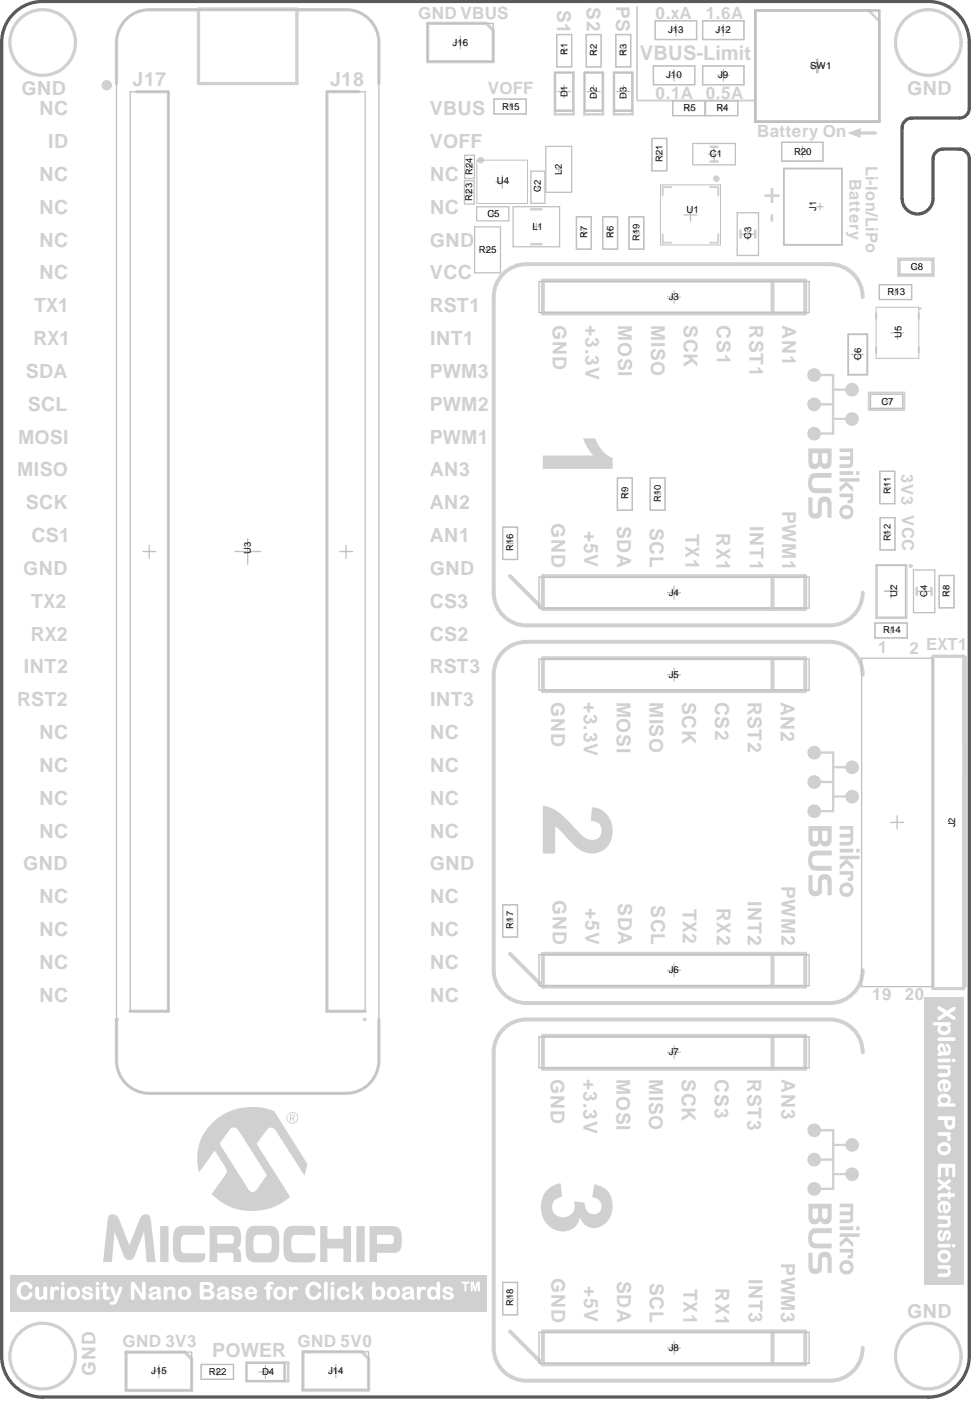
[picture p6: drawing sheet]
<svg xmlns="http://www.w3.org/2000/svg" width="125mm" height="180mm" viewBox="0 0 125 180" stroke-linecap="round" stroke-linejoin="round" font-family="sans-serif">
<defs><g id="words">
<text font-size="20" fill="#d0d0d0" x="13.3" y="162.4">M</text>
<g font-size="12.7" fill="#d0d0d0">
<text x="69.9" y="55.3" transform="rotate(90 69.9 55.3)">1</text>
<text x="69.9" y="103.1" transform="rotate(90 69.9 103.1)">2</text>
<text x="69.9" y="151.7" transform="rotate(90 69.9 151.7)">3</text>
</g>
<g font-size="9.7" fill="#d0d0d0">
<text x="103.8" y="47.3" transform="rotate(90 103.8 47.3)">E</text>
<text x="103.9" y="95.9" transform="rotate(90 103.9 95.9)">E</text>
<text x="103.9" y="144.5" transform="rotate(90 103.9 144.5)">E</text>
</g>
<text font-size="3.8" fill="#d0d0d0" x="98.3" y="24.1" transform="rotate(90 98.3 24.1)">+ -</text>
<text font-size="2.6" fill="#d0d0d0" x="82.3" y="7.7">VBUS-Limit</text>
<g font-size="2.5" fill="#d0d0d0">
<text x="17" y="11.1">J17</text>
<text x="42.5" y="11.1">J18</text>
<text x="2.7" y="12.2">GND</text>
<text x="5" y="14.8">NC</text>
<text x="55.3" y="14.8">VBUS</text>
<text x="116.7" y="12.2">GND</text>
<text x="5" y="23.3">NC</text>
<text x="6.2" y="19">ID</text>
<text x="55.3" y="23.3">NC</text>
<text x="55.3" y="19">VOFF</text>
<text x="5" y="27.5">NC</text>
<text x="55.3" y="27.5">NC</text>
<text x="5" y="31.7">NC</text>
<text x="5" y="35.9">NC</text>
<text x="55.3" y="35.9">VCC</text>
<text x="55.3" y="31.7">GND</text>
<text x="4.4" y="40.2">TX1</text>
<text x="55.3" y="40.2">RST1</text>
<text x="71.1" y="41.9" transform="rotate(90 71.1 41.9)">GND</text>
<text x="75.4" y="41.9" transform="rotate(90 75.4 41.9)">+3.3V</text>
<text x="79.6" y="41.9" transform="rotate(90 79.6 41.9)">MOSI</text>
<text x="83.8" y="41.9" transform="rotate(90 83.8 41.9)">MISO</text>
<text x="88" y="41.9" transform="rotate(90 88 41.9)">SCK</text>
<text x="92.2" y="41.9" transform="rotate(90 92.2 41.9)">CS1</text>
<text x="96.5" y="41.9" transform="rotate(90 96.5 41.9)">RST1</text>
<text x="100.7" y="41.9" transform="rotate(90 100.7 41.9)">AN1</text>
<text x="4.3" y="44.4">RX1</text>
<text x="55.3" y="44.4">INT1</text>
<text x="3.3" y="48.6">SDA</text>
<text x="3.6" y="52.8">SCL</text>
<text x="55.3" y="48.6">PWM3</text>
<text x="55.3" y="52.8">PWM2</text>
<text x="2.3" y="57.1">MOSI</text>
<text x="55.3" y="57.1">PWM1</text>
<text x="2.2" y="61.3">MISO</text>
<text x="3.3" y="65.5">SCK</text>
<text x="55.3" y="61.3">AN3</text>
<text x="55.3" y="65.5">AN2</text>
<text x="100.7" y="65.8" transform="rotate(90 100.7 65.8)">PWM1</text>
<text x="4" y="69.8">CS1</text>
<text x="55.3" y="69.8">AN1</text>
<text x="71" y="67.3" transform="rotate(90 71 67.3)">GND</text>
<text x="75.2" y="68.3" transform="rotate(90 75.2 68.3)">+5V</text>
<text x="79.4" y="67.6" transform="rotate(90 79.4 67.6)">SDA</text>
<text x="83.6" y="67.9" transform="rotate(90 83.6 67.9)">SCL</text>
<text x="88.2" y="68.7" transform="rotate(90 88.2 68.7)">TX1</text>
<text x="92.2" y="68.6" transform="rotate(90 92.2 68.6)">RX1</text>
<text x="96.5" y="67.7" transform="rotate(90 96.5 67.7)">INT1</text>
<text x="3" y="74">GND</text>
<text x="55.3" y="74">GND</text>
<text x="3.9" y="82.4">RX2</text>
<text x="4" y="78.2">TX2</text>
<text x="55.3" y="78.2">CS3</text>
<text x="55.3" y="82.4">CS2</text>
<text x="3" y="86.7">INT2</text>
<text x="55.3" y="86.7">RST3</text>
<text x="2.2" y="90.9">RST2</text>
<text x="5" y="95.1">NC</text>
<text x="55.3" y="95.1">NC</text>
<text x="55.3" y="90.9">INT3</text>
<text x="70.9" y="90.3" transform="rotate(90 70.9 90.3)">GND</text>
<text x="75.2" y="90.3" transform="rotate(90 75.2 90.3)">+3.3V</text>
<text x="79.4" y="90.3" transform="rotate(90 79.4 90.3)">MOSI</text>
<text x="83.6" y="90.3" transform="rotate(90 83.6 90.3)">MISO</text>
<text x="87.8" y="90.3" transform="rotate(90 87.8 90.3)">SCK</text>
<text x="92" y="90.3" transform="rotate(90 92 90.3)">CS2</text>
<text x="96.3" y="90.3" transform="rotate(90 96.3 90.3)">RST2</text>
<text x="100.5" y="90.3" transform="rotate(90 100.5 90.3)">AN2</text>
<text x="5" y="99.3">NC</text>
<text x="55.3" y="99.3">NC</text>
<text x="5" y="107.8">NC</text>
<text x="5" y="103.6">NC</text>
<text x="55.3" y="107.8">NC</text>
<text x="55.3" y="103.6">NC</text>
<text x="3" y="112">GND</text>
<text x="55.3" y="112">GND</text>
<text x="100.6" y="114" transform="rotate(90 100.6 114)">PWM2</text>
<text x="5" y="116.2">NC</text>
<text x="55.3" y="116.2">NC</text>
<text x="71.1" y="115.8" transform="rotate(90 71.1 115.8)">GND</text>
<text x="75.4" y="116.9" transform="rotate(90 75.4 116.9)">+5V</text>
<text x="79.6" y="116.2" transform="rotate(90 79.6 116.2)">SDA</text>
<text x="83.8" y="116.5" transform="rotate(90 83.8 116.5)">SCL</text>
<text x="87.9" y="116.9" transform="rotate(90 87.9 116.9)">TX2</text>
<text x="92.3" y="116.8" transform="rotate(90 92.3 116.8)">RX2</text>
<text x="96.3" y="115.9" transform="rotate(90 96.3 115.9)">INT2</text>
<text x="5" y="124.7">NC</text>
<text x="5" y="120.5">NC</text>
<text x="55.3" y="124.7">NC</text>
<text x="55.3" y="120.5">NC</text>
<text x="5" y="128.9">NC</text>
<text x="55.3" y="128.9">NC</text>
<text x="70.9" y="138.9" transform="rotate(90 70.9 138.9)">GND</text>
<text x="75.1" y="138.9" transform="rotate(90 75.1 138.9)">+3.3V</text>
<text x="79.3" y="138.9" transform="rotate(90 79.3 138.9)">MOSI</text>
<text x="83.6" y="138.9" transform="rotate(90 83.6 138.9)">MISO</text>
<text x="87.8" y="138.9" transform="rotate(90 87.8 138.9)">SCK</text>
<text x="92" y="138.9" transform="rotate(90 92 138.9)">CS3</text>
<text x="96.2" y="138.9" transform="rotate(90 96.2 138.9)">RST3</text>
<text x="100.6" y="138.9" transform="rotate(90 100.6 138.9)">AN3</text>
<text x="71" y="164.4" transform="rotate(90 71 164.4)">GND</text>
<text x="75.2" y="165.4" transform="rotate(90 75.2 165.4)">+5V</text>
<text x="79.4" y="164.8" transform="rotate(90 79.4 164.8)">SDA</text>
<text x="83.6" y="165.1" transform="rotate(90 83.6 165.1)">SCL</text>
<text x="88" y="165.8" transform="rotate(90 88 165.8)">TX1</text>
<text x="92.1" y="165.8" transform="rotate(90 92.1 165.8)">RX1</text>
<text x="96.4" y="164.5" transform="rotate(90 96.4 164.5)">INT3</text>
<text x="100.6" y="162.6" transform="rotate(90 100.6 162.6)">PWM3</text>
<text x="116.7" y="169.6">GND</text>
<text x="27.3" y="174.7">POWER</text>
</g>
<g font-size="2.4" fill="#d0d0d0">
<text x="71.7" y="1.3" transform="rotate(90 71.7 1.3)">S1</text>
<text x="75.5" y=".9" transform="rotate(90 75.5 .9)">S2</text>
<text x="79.3" y=".8" transform="rotate(90 79.3 .8)">PS</text>
<text x="12.3" y="177" transform="rotate(-90 12.3 177)">GND</text>
</g>
<g font-size="2.2" fill="#d0d0d0">
<text x="53.8" y="2.5">GND VBUS</text>
<text x="84.3" y="2.4">0.xA</text>
<text x="90.8" y="2.4">1.6A</text>
<text x="62.8" y="12.1">VOFF</text>
<text x="84.3" y="12.7">0.1A</text>
<text x="90.8" y="12.7">0.5A</text>
<text x="97.4" y="17.6">Battery On</text>
<text x="113" y="84.1">1</text>
<text x="117" y="84.1">2 EXT1</text>
<text x="112.2" y="128.7">19</text>
<text x="116.4" y="128.7">20</text>
<text x="15.8" y="173.3">GND 3V3</text>
<text x="38.3" y="173.3">GND 5V0</text>
</g>
<g font-size="2.1" fill="#d0d0d0">
<text x="109.3" y="23" transform="rotate(90 109.3 23)">Battery</text>
<text x="111.5" y="21.3" transform="rotate(90 111.5 21.3)">Li-Ion/LiPo</text>
<text x="116" y="60.9" transform="rotate(90 116 60.9)">3V3 VCC</text>
</g>
<g font-size="1.3">
<text x="58.3" y="5.9">J16</text>
<text x="86" y="4.3">J13</text>
<text x="92.1" y="4.3">J12</text>
<text x="85.7" y="10.1">J10</text>
<text x="92.4" y="10.1">J9</text>
<text x="104.3" y="8.9">SW1</text>
<text x="64.6" y="14.1">R15</text>
<text x="88" y="14.3">R5</text>
<text x="92.2" y="14.3">R4</text>
<text x="64" y="23.6">U4</text>
<text x="91.4" y="20.2">C1</text>
<text x="102.2" y="19.9">R20</text>
<text x="62.7" y="27.9">C5</text>
<text x="68.5" y="29.6">L1</text>
<text x="88.4" y="27.5">U1</text>
<text x="61.6" y="32.6">R25</text>
<text x="117.2" y="34.8">C8</text>
<text x="86.1" y="38.6">J3</text>
<text x="114.2" y="38">R13</text>
<text x="113.4" y="52.1">C7</text>
<text x="86.1" y="76.6">J4</text>
<text x="113.7" y="81.5">R14</text>
<text x="86.1" y="87.2">J5</text>
<text x="86.1" y="125.2">J6</text>
<text x="86.1" y="135.8">J7</text>
<text x="86.1" y="173.8">J8</text>
<text x="19.5" y="176.8">J15</text>
<text x="26.9" y="176.9">R22</text>
<text x="33.7" y="176.9">D4</text>
<text x="42.2" y="176.8">J14</text>
</g>
<g font-size="1.2">
<text x="73" y="7" transform="rotate(-90 73 7)">R1</text>
<text x="76.8" y="7.2" transform="rotate(-90 76.8 7.2)">R2</text>
<text x="80.6" y="7.2" transform="rotate(-90 80.6 7.2)">R3</text>
<text x="73" y="12.5" transform="rotate(-90 73 12.5)">D1</text>
<text x="76.8" y="12.7" transform="rotate(-90 76.8 12.7)">D2</text>
<text x="80.6" y="12.7" transform="rotate(-90 80.6 12.7)">D3</text>
<text x="60.8" y="22.6" transform="rotate(-90 60.8 22.6)">R24</text>
<text x="72.3" y="22.5" transform="rotate(-90 72.3 22.5)">L2</text>
<text x="85.3" y="20.8" transform="rotate(-90 85.3 20.8)">R21</text>
<text x="60.8" y="25.8" transform="rotate(-90 60.8 25.8)">R23</text>
<text x="69.6" y="24.8" transform="rotate(-90 69.6 24.8)">C2</text>
<text x="105" y="27.1" transform="rotate(-90 105 27.1)">J1</text>
<text x="75.6" y="30.6" transform="rotate(-90 75.6 30.6)">R7</text>
<text x="78.9" y="30.6" transform="rotate(-90 78.9 30.6)">R6</text>
<text x="82.3" y="31" transform="rotate(-90 82.3 31)">R19</text>
<text x="96.7" y="30.8" transform="rotate(-90 96.7 30.8)">C3</text>
<text x="110.8" y="46.3" transform="rotate(-90 110.8 46.3)">C6</text>
<text x="116" y="43.5" transform="rotate(-90 116 43.5)">U5</text>
<text x="80.8" y="64.2" transform="rotate(-90 80.8 64.2)">R9</text>
<text x="85.1" y="64.6" transform="rotate(-90 85.1 64.6)">R10</text>
<text x="114.6" y="63.6" transform="rotate(-90 114.6 63.6)">R11</text>
<text x="32.3" y="71.3" transform="rotate(-90 32.3 71.3)">U3</text>
<text x="66.1" y="70.9" transform="rotate(-90 66.1 70.9)">R16</text>
<text x="114.6" y="69.7" transform="rotate(-90 114.6 69.7)">R12</text>
<text x="115.5" y="76.8" transform="rotate(-90 115.5 76.8)">U2</text>
<text x="119.3" y="76.8" transform="rotate(-90 119.3 76.8)">C4</text>
<text x="122.2" y="76.8" transform="rotate(-90 122.2 76.8)">R8</text>
<text x="122.9" y="106.5" transform="rotate(-90 122.9 106.5)">J2</text>
<text x="66.1" y="119.5" transform="rotate(-90 66.1 119.5)">R17</text>
<text x="66.1" y="168.1" transform="rotate(-90 66.1 168.1)">R18</text>
</g>
</g></defs>
<path d="M1.8 1.7a5.3 5.3 0 0 1 3.7-1.5h114a5.3 5.3 0 0 1 5.3 5.3v8.4a1.27 1.27 0 0 1-1.3 1.3h-6.1a1.27 1.27 0 0 0-1.3 1.3v9a1.99 1.99 0 0 0 2 2 1.99 1.99 0 0 0 2-2v-5.1a1.27 1.27 0 0 1 1.3-1.2h2.1a1.27 1.27 0 0 1 1.3 1.2v154.1a5.3 5.3 0 0 1-5.3 5.3h-114a5.3 5.3 0 0 1-5.3-5.3v-169a5.3 5.3 0 0 1 1.6-3.8z" fill="none" stroke="#5a5a5a" stroke-width=".42"/>
<g fill="#d0d0d0">
<path d="M109.1 17.1l1.7-.6v1.2z"/>
<circle cx="15" cy="131.2" r=".21"/>
</g>
<path d="M38.3 1.2l-.1 .1M23.8 174l.9 .9" fill="none" stroke="#d0d0d0" stroke-width=".42"/>
<circle cx="44.5" cy="140.7" r=".21" fill="#d0d0d0"/>
<g fill="none" stroke="#d0d0d0" stroke-width=".17">
<path d="M63.6 12.8v1.9M67.7 12.8v1.9M71.7 4.4h1.9v4.2h-1.9zM75.5 4.4v4.2M77.4 4.4v4.2M79.3 4.4v4.2M81.2 4.4v4.2M84.1 8.5v2.4M84.3 2.7v2.4M85.8 17.8v4.2M86.6 13v1.9M89.4 8.5v2.4"/>
<path d="M89.7 2.7v2.4M90.4 2.7v2.4M90.4 8.5v2.4M95 13v1.9M95.8 2.7v2.4M95.8 8.5v2.4M100.6 18.3v2.4M105.9 18.3v2.4M74.2 27.9h1.9v4.2h-1.9zM77.6 27.9h1.9v4.2h-1.9zM81 27.9h1.9v4.2h-1.9zM113.2 36.6v1.9"/>
<path d="M117.3 36.6v1.9M64.7 67.8h1.9v4.2h-1.9zM79.5 61.5v4.1M81.4 61.5v4.1M83.7 61.5v4.1M85.6 61.5v4.1M112.7 72.7v6.9M113.2 60.6v4.2M113.3 66.6v4.2M115.2 60.6v4.2M115.2 66.6v4.2M116.7 72.7v6.9"/>
<path d="M120.9 74.1v4.1M122.8 74.1v4.1M112.6 80.2v1.9M116.8 80.2v1.9M64.7 116.4h1.9v4.2h-1.9zM25.9 175.6v1.9M30.1 175.6v1.9M64.7 165h1.9v4.2h-1.9z"/>
</g>
<g fill="none" stroke="#d0d0d0" stroke-width=".33">
<path d="M71.4 9.3v5.4M75.2 9.3v5.4M77.6 9.3v5.4M79 9.3v5.4M81.4 9.3v5.4M91.5 18.9h.9M97.2 1.3v14.4M111.8 1.3l1.4 1.4v13M68.4 31.4h1.3M68.4 26.9h1.3M91.5 20.8h.9M95.3 29.7v.9"/>
<path d="M97.2 29.7v.9M118 75.6v.9M119.9 75.6v.9M31.7 175.3h5.4v2.4h-5.4z"/>
</g>
<g fill="none" stroke="#d0d0d0" stroke-width=".25">
<path d="M82 .9v12M85.3 30.1v1.1h1.1M86.4 24.1h-1.1v1.1M91.4 24.1h1v1.1M92.4 30.1v1.1h-1M108.4 21.7v9.8M115.6 33.3v2.2M120.2 33.3v2.2M109.2 43v5.2M111.7 43v5.2M111.8 50.5v2.3M112.8 40.3v.7"/>
<path d="M112.8 44.6v.8M116.4 50.5v2.3M118.3 40.3v.7M118.3 44.6v.8"/>
</g>
<g fill="none" stroke="#d0d0d0" stroke-width=".42">
<path d="M15 5.5v5.3M17.6 11.8h4.1v118.3h-4.9M19.2 1.2h6.2M25.5 1.2v9.6M38.2 1.3v9.5M42.1 11.8v118.3M48.8 5.5v5.3M55 3v4.9M62.6 3l.9 .9v4M120.1 84.5v42.7M124 84.4v42.8M15 131.2v5.3"/>
<path d="M48.8 131.2v5.3M16.2 174h7.6M24.7 174.9v4h-8.5M39 173.9v5M46.6 173.9l.8 .9v4.1"/>
</g>
<g fill="none" stroke="#d0d0d0" stroke-width=".51">
<path d="M69.9 36.1v4.2M99.4 36.1v4.2M103.6 36.1v4.2M69.9 74.1v4.3M99.4 74.1v4.3M103.6 74.1v4.3M69.9 84.7v4.2M99.4 84.7v4.2M103.6 84.7v4.2M69.9 122.7v4.3M69.9 133.3v4.2M99.4 122.7v4.3"/>
<path d="M99.4 133.3v4.2M103.6 122.7v4.3M103.6 133.3v4.2M69.9 171.3v4.2M99.4 171.3v4.2M103.6 171.3v4.2"/>
</g>
<circle cx="46.9" cy="131.2" r=".21" fill="#d0d0d0"/>
<g fill="none" stroke="#d0d0d0" stroke-width=".42">
<path d="M19.2 1.2h25.3M25.5 1.2h12.7M25.5 10.8h12.7M42.1 11.8h4.1M55 7.9h8.5M55 3h7.6M110.4 17.1h2.3M120.1 84.4h3.9M42.1 130.1h4.9M120.1 127.2h3.9M19.2 140.7h25.3M16.2 174v4.9"/>
<path d="M39 178.9h8.4M39 173.9h7.6"/>
</g>
<g fill="none" stroke="#d0d0d0" stroke-width=".17">
<path d="M63.6 14.7h4.1M63.6 12.8h4.1M75.5 8.6h1.9M75.5 4.4h1.9M79.3 8.6h1.9M79.3 4.4h1.9M84.1 8.5h5.3M84.1 10.9h5.3M84.3 5.1h5.4M84.3 2.7h5.4M85.8 17.8h-1.9v4.2h1.9M86.6 13h4.1v1.9h-4.1"/>
<path d="M90.4 8.5h5.4M90.4 5.1h5.4M90.4 2.7h5.4M90.4 10.9h5.4M95 13h-4.2v1.9h4.2M100.6 18.3h5.3M100.6 20.7h5.3M113.2 38.5h4.1M113.2 36.6h4.1M79.5 65.6h1.9M79.5 61.5h1.9M83.7 65.6h1.9"/>
<path d="M83.7 61.5h1.9M112.7 79.6h4M112.7 72.7h4M113.2 64.8h2M113.2 60.6h2M113.3 70.8h1.9M113.3 66.6h1.9M120.9 78.2h1.9M120.9 74.1h1.9M112.6 82.1h4.2M112.6 80.2h4.2M25.9 177.5h4.2"/>
<path d="M25.9 175.6h4.2"/>
</g>
<path d="M71.4 9.3h2.4v5.4h-2.4M71.4 14.2h2.4M75.2 14.7h2.4M75.2 9.3h2.4M75.2 14.2h2.4M79 14.7h2.4M79 9.3h2.4M79 14.2h2.4M97.2 15.7h16M97.2 1.3h14.6M36.6 175.3v2.4" fill="none" stroke="#d0d0d0" stroke-width=".33"/>
<path d="M82.1 12.9h15.1M108.4 21.7h-7.5v9.8h7.5M115.6 35.5h4.6M115.6 33.3h4.6M109.2 48.2h2.5M109.2 43h2.5M111.8 52.8h4.6M111.8 50.5h4.6" fill="none" stroke="#d0d0d0" stroke-width=".25"/>
<g fill="none" stroke="#d0d0d0" stroke-width=".51">
<path d="M63.5 38.2v38M67.8 34h39M69.9 36.1h33.7M69.9 40.3h33.7M65.7 74.1l4.2 4.3h33.7M69.9 74.1h33.7M63.5 86.8v38M67.8 82.6h39M67.8 80.5h39M69.9 88.9h33.7M69.9 84.7h33.7M63.5 135.4v38"/>
<path d="M65.7 122.7l4.2 4.3h33.7M67.8 131.2h39M67.8 129.1h39M69.9 137.5h33.7M69.9 133.3h33.7M69.9 122.7h33.7M65.7 171.3l4.2 4.2h33.7M67.8 177.7h39M69.9 171.3h33.7"/>
</g>
<path d="M58.6 164.1h4v4.6h-4z" fill-rule="evenodd" fill="#d0d0d0"/>
<g fill="#fff">
<path d="M59.4 164.9l1 .1a.11 .11 0 0 1 .1 .1 .11 .11 0 0 1-.2 .1h-.3v.9l-.1 .1-.1-.1v-.9h-.3a.13 .13 0 0 1-.1-.1 .13 .13 0 0 1 0-.2z"/>
<path d="M60.6 164.9l.4 .1 .2 .8 .1-.8 .4-.1 .1 .1v1.1l-.1 .1-.2-.1v-.9l-.2 .8a.19 .19 0 0 1-.2 .2 .19 .19 0 0 1-.1-.3l-.2-.7v.9v.1l-.2-.1z"/>
</g>
<path d="M119 128.4h5.1v36.9h-5.1z" fill-rule="evenodd" fill="#d0d0d0"/>
<g fill="#fff">
<path d="M120.7 129.5h.3l.9 .6 .6-.4a.27 .27 0 0 1 .5-.1 .27 .27 0 0 1-.2 .5l-.6 .3 .5 .3a.26 .26 0 0 1 .3 .4 .26 .26 0 0 1-.5 0l-.6-.4-.7 .5a.28 .28 0 0 1-.5-.1 .28 .28 0 0 1 .3-.4l.5-.3-.7-.4a.27 .27 0 0 1-.1-.5z"/>
<path d="M120.7 133.6l.2-.1h1.8a.23 .23 0 0 1 .3 .2 .23 .23 0 0 1-.3 .2h-1.9l-.1-.1z"/>
<path d="M120.8 137.1h1.3a.22 .22 0 0 1 .3 .2 .22 .22 0 0 1-.3 .2 .59 .59 0 0 1 .3 .7 .59 .59 0 0 1-.7 .4h-.7a.26 .26 0 0 1-.3-.3 .26 .26 0 0 1 .3-.2h.6a.3 .3 0 0 0 .4-.3 .3 .3 0 0 0-.4-.3h-.6a.26 .26 0 0 1-.3-.1 .26 .26 0 0 1 .1-.3z"/>
<path d="M120.8 145.7h1.3a.22 .22 0 0 1 .3 .2 .22 .22 0 0 1-.3 .2 .37 .37 0 0 1 .3 .4 .37 .37 0 0 1-.4 .3l-.1-.1a.39 .39 0 0 0 0-.5 .39 .39 0 0 0-.5 0h-.4a.25 .25 0 0 1-.3-.2 .25 .25 0 0 1 .1-.3z"/>
<path d="M120.8 149.8h2.1v.1v1.4a.19 .19 0 0 1-.2 .2 .19 .19 0 0 1-.1-.3v-.9h-.5v.9a.19 .19 0 0 1-.2 .2 .19 .19 0 0 1-.2-.2v-.9h-.6v1a.21 .21 0 0 1-.2 .2 .21 .21 0 0 1-.2-.2v-1.3z"/>
<path d="M120.8 151.7l.7 .5 .5-.4a.22 .22 0 0 1 .4 .1 .22 .22 0 0 1-.2 .3l-.4 .2 .4 .3a.22 .22 0 0 1 .2 .3 .22 .22 0 0 1-.4 .1l-.5-.4-.5 .4a.22 .22 0 0 1-.3 0 .22 .22 0 0 1 .1-.4l.4-.3-.3-.2a.28 .28 0 0 1-.2-.2 .28 .28 0 0 1 .1-.3z"/>
<path d="M120.8 153.6l1.2-.1v-.1a.18 .18 0 0 1 .2-.1 .18 .18 0 0 1 .1 .2h.3a.26 .26 0 0 1 .3 .2 .26 .26 0 0 1-.3 .3h-.3v.1a.19 .19 0 0 1-.2 .2 .19 .19 0 0 1-.1-.3h-.9l-.1 .1a.2 .2 0 0 1 0 .3 .2 .2 0 0 1-.3-.2v-.3z"/>
<path d="M120.7 156.5l.2-.1h1.2a.24 .24 0 0 1 .3 .3 .24 .24 0 0 1-.3 .2 .57 .57 0 0 1 .3 .7 .57 .57 0 0 1-.7 .3h-.7a.24 .24 0 0 1-.3-.2 .24 .24 0 0 1 .3-.2h.6a.3 .3 0 0 0 .4-.3 .3 .3 0 0 0-.4-.3h-.8l-.1-.2z"/>
<path d="M120.9 158.3a.24 .24 0 0 1 .4 .1 .24 .24 0 0 1-.2 .3 .3 .3 0 0 0-.1 .3 .3 .3 0 0 0 .2 .3l.1-.3a.66 .66 0 0 1 .7-.7 .82 .82 0 0 1 .1 1.3 .24 .24 0 0 1-.3-.2 .24 .24 0 0 1 .2-.2 .22 .22 0 0 0 .1-.3 .22 .22 0 0 0-.3-.2l-.1 .4a.54 .54 0 0 1-.6 .6 .54 .54 0 0 1-.4-.7v-.5z"/>
<path d="M120.8 162.8h1.3a.22 .22 0 0 1 .3 .2 .22 .22 0 0 1-.3 .2 .59 .59 0 0 1 .3 .7 .59 .59 0 0 1-.7 .4h-.7a.24 .24 0 0 1-.3-.2 .24 .24 0 0 1 .3-.2l.7-.1a.29 .29 0 0 0 .3-.3 .29 .29 0 0 0-.4-.2h-.6a.26 .26 0 0 1-.3-.2 .26 .26 0 0 1 .1-.3z"/>
<path d="M121.2 132a.42 .42 0 0 0 0 .6 .42 .42 0 0 0 .6 0 .33 .33 0 0 0 .2-.4 .33 .33 0 0 0-.4-.2zM120.2 131.5h1.9a.22 .22 0 0 1 .3 .3 .22 .22 0 0 1-.3 .2 .71 .71 0 0 1 .2 .8 .71 .71 0 0 1-.9 .4 .68 .68 0 0 1-.7-.5 .68 .68 0 0 1 .3-.7h-.6a.24 .24 0 0 1-.3-.2 .24 .24 0 0 1 .1-.3z"/>
<path d="M121.1 134.7a.37 .37 0 0 0-.1 .5 .37 .37 0 0 0 .5 .1 .5 .5 0 0 0-.3-.6zM120.8 134.4a.55 .55 0 0 1 .7 0 .55 .55 0 0 1 .2 .6 .2 .2 0 0 0 .2 .3 .2 .2 0 0 0 .2-.3l-.1-.1a.39 .39 0 0 1-.2-.5 .58 .58 0 0 1 .6 .8 .62 .62 0 0 1-.9 .6h-.3a.33 .33 0 0 1-.5-.1l.2-.3-.1-.1a.78 .78 0 0 1 0-.9z"/>
<path d="M122.5 136.5a.25 .25 0 0 1 .5 0 .25 .25 0 0 1-.5 0zM120.8 136.2h1.3a.24 .24 0 0 1 .3 .2 .24 .24 0 0 1-.3 .3h-1.1a.26 .26 0 0 1-.3-.2 .26 .26 0 0 1 .1-.3z"/>
<path d="M121.7 139.4v.6a.34 .34 0 0 0 .4-.3 .34 .34 0 0 0-.4-.3zM120.9 139.1h.1a.87 .87 0 0 1 1.1 0 .87 .87 0 0 1 .1 1.2 .47 .47 0 0 1-.8 0v-.9a.44 .44 0 0 0-.4 .3 .44 .44 0 0 0 .2 .5 .21 .21 0 0 1-.1 .3 .21 .21 0 0 1-.2-.2h-.1a.94 .94 0 0 1 .1-1.2z"/>
<path d="M120.9 140.9l.3-.1a.85 .85 0 0 1 1.1 .3 .63 .63 0 0 1-.2 .9h.6a.21 .21 0 0 1 .3 .2 .21 .21 0 0 1-.3 .2h-1.8a.22 .22 0 0 1-.2-.2 .22 .22 0 0 1 .3-.2l-.2-.2a.63 .63 0 0 1 .1-.9zM121.2 141.3a.44 .44 0 0 0 0 .6 .44 .44 0 0 0 .6 0 .36 .36 0 0 0 .2-.5 .36 .36 0 0 0-.5-.2z"/>
<path d="M122 144.1v.3a.31 .31 0 0 0 .3 .4 .31 .31 0 0 0 .3-.4v-.3zM120.7 143.7l2.1-.1 .1 .1v.8a.71 .71 0 0 1-.7 .9 .71 .71 0 0 1-.7-.9v-.4h-.6l-.2-.1v-.2z"/>
<path d="M121.2 147.5a.42 .42 0 0 0 0 .6 .42 .42 0 0 0 .5 0 .37 .37 0 0 0 .3-.4 .37 .37 0 0 0-.5-.3zM120.7 147.8a.86 .86 0 0 1 1.7 0 .86 .86 0 0 1-1.7 0z"/>
<path d="M121.7 155v.7a.34 .34 0 0 0 .4-.4 .34 .34 0 0 0-.4-.3zM120.9 154.7a.88 .88 0 0 1 1.2 0 .88 .88 0 0 1 0 1.3 .42 .42 0 0 1-.4 .1 .42 .42 0 0 1-.3-.3l-.1-.8a.43 .43 0 0 0-.3 .3 .43 .43 0 0 0 .2 .5 .19 .19 0 0 1 0 .3 .19 .19 0 0 1-.3-.1l-.1-.1a1 1 0 0 1 .1-1.2z"/>
<path d="M122.5 160.3a.25 .25 0 0 1 .5 0 .25 .25 0 0 1-.5 0zM120.7 160.1h1.4a.24 .24 0 0 1 .3 .2 .24 .24 0 0 1-.3 .2h-1.3l-.1-.1z"/>
<path d="M121.2 161.3a.41 .41 0 0 0-.1 .6 .41 .41 0 0 0 .6 .1 .37 .37 0 0 0 .3-.5 .37 .37 0 0 0-.5-.2zM120.7 161.7a.86 .86 0 0 1 1.7 0 .86 .86 0 0 1-1.7 0z"/>
</g>
<path d="M1.3 164.1h58v4.6h-58z" fill-rule="evenodd" fill="#d0d0d0"/>
<g fill="#fff">
<path d="M2.4 165.2h.1a.99 .99 0 0 1 1.7 .5 .27 .27 0 0 1-.3 .1 .27 .27 0 0 1-.2-.2 .58 .58 0 0 0-.7-.2 .58 .58 0 0 0-.3 .7 .57 .57 0 0 0 .2 .6 .57 .57 0 0 0 .7 0l.1-.1a.29 .29 0 0 1 .1-.3 .29 .29 0 0 1 .4 .1 .99 .99 0 0 1-.8 .9 .99 .99 0 0 1-1-.4l-.2-.6a1.6 1.6 0 0 1 .2-1.1z"/>
<path d="M4.6 165.5l.4 .1v.9a.31 .31 0 0 0 .3 .4 .31 .31 0 0 0 .3-.5v-.6a.25 .25 0 0 1 .2-.3 .25 .25 0 0 1 .3 .3v1.2a.24 .24 0 0 1-.3 .3 .24 .24 0 0 1-.2-.3l-.2 .2a.57 .57 0 0 1-.6 0 .57 .57 0 0 1-.3-.6v-.8z"/>
<path d="M6.6 165.5h.2l.1 .3a.37 .37 0 0 1 .4-.3 .37 .37 0 0 1 .3 .4l-.1 .1a.34 .34 0 0 0-.4 0 .34 .34 0 0 0-.2 .4v.6a.24 .24 0 0 1-.2 .3 .24 .24 0 0 1-.2-.3v-1.3z"/>
<path d="M10.7 165.7l.4-.2a.62 .62 0 0 1 .8 .5 .25 .25 0 0 1-.3 .1 .25 .25 0 0 1-.2-.2 .23 .23 0 0 0-.2-.1 .23 .23 0 0 0-.2 .3l.5 .1a.51 .51 0 0 1 .5 .6 .51 .51 0 0 1-.6 .4 .65 .65 0 0 1-.9-.5h.1a.3 .3 0 0 1 .3 0 .3 .3 0 0 1 .2 .2 .22 .22 0 0 0 .3 .1 .22 .22 0 0 0 .1-.3 .22 .22 0 0 0-.3-.1h-.1a.58 .58 0 0 1-.5-.8z"/>
<path d="M13.3 165a.25 .25 0 0 1 .3 0 .25 .25 0 0 1 .1 .3v.2h.1a.21 .21 0 0 1 .2 .3 .21 .21 0 0 1-.3 .1v1h.1a.22 .22 0 0 1 .4 .1 .22 .22 0 0 1-.3 .2 .44 .44 0 0 1-.5 0 .44 .44 0 0 1-.1-.5v-.8a.2 .2 0 0 1-.3-.2 .2 .2 0 0 1 .3-.2z"/>
<path d="M14.3 165.5l.3 .1 .3 1.2 .4-1a.24 .24 0 0 1 .3-.3 .24 .24 0 0 1 .1 .4l-.6 1.5a.59 .59 0 0 1-.4 .5 .59 .59 0 0 1-.6-.2v-.2a.51 .51 0 0 0 .6-.3l-.5-1.3z"/>
<path d="M17 165a.37 .37 0 0 1 .5 .2l.8 1.3v-1.3a.24 .24 0 0 1 .2-.3 .24 .24 0 0 1 .2 .3v1.7a.32 .32 0 0 1-.3 .4 .32 .32 0 0 1-.3-.3l-.8-1.3v1.3a.24 .24 0 0 1-.2 .3 .24 .24 0 0 1-.3-.3v-1.9z"/>
<path d="M21.2 165.5h.2l.1 .3a.57 .57 0 0 1 .7-.3 .57 .57 0 0 1 .4 .7v.8a.24 .24 0 0 1-.2 .3 .24 .24 0 0 1-.3-.3v-.7a.31 .31 0 0 0-.3-.4 .31 .31 0 0 0-.3 .5v.6a.24 .24 0 0 1-.2 .3 .24 .24 0 0 1-.2-.3v-1.3z"/>
<path d="M29.9 165.7l.4-.2a.65 .65 0 0 1 .9 .5 .34 .34 0 0 1-.6-.1 .17 .17 0 0 0-.3-.1 .17 .17 0 0 0 0 .2 .17 .17 0 0 0 .2 .1l.1 .1a.55 .55 0 0 1 .6 .7 .83 .83 0 0 1-1.4 0 .23 .23 0 0 1 .2-.3 .23 .23 0 0 1 .2 .3h.2a.2 .2 0 0 0 .3 0 .2 .2 0 0 0-.1-.3h-.2a.53 .53 0 0 1-.6-.8z"/>
<path d="M34.4 165a.59 .59 0 0 1 .9 .1l-.2 .2a.19 .19 0 0 0-.3 .1 .19 .19 0 0 0 .2 .2l.1 .2-.3 .1v1.1a.26 .26 0 0 1-.3 .3 .26 .26 0 0 1-.2-.3v-1.1a.21 .21 0 0 1-.3-.2 .21 .21 0 0 1 .3-.2z"/>
<path d="M37.3 165.5h.2l.2 .3a.37 .37 0 0 1 .4-.3 .37 .37 0 0 1 .3 .4l-.2 .1a.34 .34 0 0 0-.4 0 .34 .34 0 0 0-.1 .4v.6a.24 .24 0 0 1-.3 .3 .24 .24 0 0 1-.2-.3v-1.3z"/>
<path d="M39.6 165.2a.99 .99 0 0 1 1.7 .4 .26 .26 0 0 1-.3 .2 .26 .26 0 0 1-.2-.3 .59 .59 0 0 0-.7-.1 .59 .59 0 0 0-.3 .7 .62 .62 0 0 0 .2 .6 .62 .62 0 0 0 .7 .1l.1-.2a.27 .27 0 0 1 .2-.3 .27 .27 0 0 1 .3 .1 .98 .98 0 0 1-.8 .9 .98 .98 0 0 1-1-.6l-.2-.3a1.18 1.18 0 0 1 .3-1.2z"/>
<path d="M41.8 165l.2-.1 .2 .2v1.9a.24 .24 0 0 1-.3 .3 .24 .24 0 0 1-.2-.3v-2z"/>
<path d="M43.7 165.7l.1-.1a.71 .71 0 0 1 .7 0 .71 .71 0 0 1 .4 .6 .39 .39 0 0 1-.5-.3 .49 .49 0 0 0-.6 .5 .49 .49 0 0 0 .5 .5l.1-.1a.35 .35 0 0 1 .5-.2 .52 .52 0 0 1-.6 .6 .87 .87 0 0 1-.9-.5 .87 .87 0 0 1 .3-1z"/>
<path d="M45.5 164.9l.2 .1 .1 .1v1.1l.4-.5a.24 .24 0 0 1 .4-.1 .24 .24 0 0 1-.1 .4l-.2 .2 .4 .6a.27 .27 0 0 1 0 .5 .27 .27 0 0 1-.4-.2l-.3-.6-.2 .2v.3a.24 .24 0 0 1-.2 .3 .24 .24 0 0 1-.3-.3v-1.9z"/>
<path d="M53.8 165.5l.3 .1v.2a.37 .37 0 0 1 .4-.3 .37 .37 0 0 1 .3 .4l-.1 .1a.31 .31 0 0 0-.4 0 .31 .31 0 0 0-.1 .4l-.1 .6a.24 .24 0 0 1-.2 .3 .24 .24 0 0 1-.2-.3v-1.2z"/>
<path d="M57.1 165.7l.3-.2a.71 .71 0 0 1 .9 .5 .41 .41 0 0 1-.6-.2l-.2 .1a.29 .29 0 0 0 .3 .3h.1a.51 .51 0 0 1 .5 .6 .51 .51 0 0 1-.6 .4 .61 .61 0 0 1-.8-.5 .22 .22 0 0 1 .2-.1 .22 .22 0 0 1 .2 .2 .36 .36 0 0 0 .6 0l-.4-.2a.55 .55 0 0 1-.6-.8z"/>
<path d="M7.9 165.2a.23 .23 0 0 1 .4 0 .23 .23 0 0 1-.4 0zM7.9 165.5h.3l.1 .2v1.3a.24 .24 0 0 1-.2 .3 .24 .24 0 0 1-.2-.3v-1.3z"/>
<path d="M9.3 165.9a.53 .53 0 0 0-.2 .6 .53 .53 0 0 0 .4 .4 .54 .54 0 0 0 .3-.6 .54 .54 0 0 0-.4-.4zM8.6 166.4a.86 .86 0 0 1 1.7 0 .86 .86 0 0 1-1.7 0z"/>
<path d="M12.3 165.2a.25 .25 0 0 1 .5 0 .25 .25 0 0 1-.5 0zM12.4 165.5h.3l.1 .2v1.3a.24 .24 0 0 1-.2 .3 .24 .24 0 0 1-.3-.3v-1.3z"/>
<path d="M19.6 166.6a.27 .27 0 0 0 .2 .4 .27 .27 0 0 0 .3-.2l.1-.4zM19.3 165.7a.96 .96 0 0 1 1.3 .1l.1 .2v.8a.29 .29 0 0 1 .1 .3 .29 .29 0 0 1-.3 .2l-.2-.3-.3 .2a.55 .55 0 0 1-.7-.1 .55 .55 0 0 1 0-.7l.3-.1 .4-.1a.19 .19 0 0 0 .2-.2 .19 .19 0 0 0-.3-.1h-.2a.39 .39 0 0 1-.5 .2z"/>
<path d="M23.5 166v.1a.46 .46 0 0 0-.1 .6 .46 .46 0 0 0 .6 .1 .5 .5 0 0 0 .1-.6 .5 .5 0 0 0-.5-.3zM22.9 166.4a.88 .88 0 0 1 1.7 0 .88 .88 0 0 1-1.7 0z"/>
<path d="M26.2 165.3v.5h.4a.28 .28 0 0 0 .4-.2 .28 .28 0 0 0-.4-.3zM26.2 166.3v.5h.5a.3 .3 0 0 0 .4-.3 .3 .3 0 0 0-.4-.2zM25.8 165h1.3a.53 .53 0 0 1 .4 .5 .53 .53 0 0 1-.3 .5 .64 .64 0 0 1 .4 .8 .64 .64 0 0 1-.8 .4h-.9l-.2-.2v-1.8z"/>
<path d="M28.4 166.6a.26 .26 0 0 0 .1 .3 .26 .26 0 0 0 .4-.1l.1-.4zM28.1 165.7l.4-.2a.73 .73 0 0 1 .8 .2 .73 .73 0 0 1 .2 .8v.2a.42 .42 0 0 1-.2 .6l-.3-.3a.67 .67 0 0 1-.6 .3 .67 .67 0 0 1-.5-.6 1.05 1.05 0 0 1 .9-.5l.2-.1a.4 .4 0 0 0-.4-.2 .4 .4 0 0 0-.4 .3 .24 .24 0 0 1-.3-.2 .24 .24 0 0 1 .2-.3z"/>
<path d="M32.2 165.9l-.2 .3h.6a.33 .33 0 0 0-.4-.3zM31.8 165.7l.1-.1a.76 .76 0 0 1 .8 .1 .76 .76 0 0 1 .4 .7l-.2 .1h-.9v.1a.44 .44 0 0 0 .4 .4 .44 .44 0 0 0 .4-.4 .21 .21 0 0 1 .3 .2 .21 .21 0 0 1-.1 .2l-.1 .1a.9 .9 0 0 1-1.3-.1 .9 .9 0 0 1 .2-1.3z"/>
<path d="M35.8 166l-.1 .2a.43 .43 0 0 0 .1 .6 .43 .43 0 0 0 .5 0 .5 .5 0 0 0 .1-.6 .5 .5 0 0 0-.5-.3zM35.2 166.4a.87 .87 0 0 1 1.7 0 .87 .87 0 0 1-1.7 0z"/>
<path d="M42.6 165.2a.22 .22 0 0 1 .4 0 .22 .22 0 0 1-.4 0zM42.7 165.5h.2l.1 .2v1.3a.24 .24 0 0 1-.2 .3 .24 .24 0 0 1-.2-.3v-1.3z"/>
<path d="M48.5 166v.1a.47 .47 0 0 0-.1 .5 .47 .47 0 0 0 .4 .3 .54 .54 0 0 0 .3-.6 .54 .54 0 0 0-.4-.4zM48 165l.2-.1 .1 .2v.7a.72 .72 0 0 1 .9-.1 .72 .72 0 0 1 .4 .8l-.1 .2a.65 .65 0 0 1-.5 .5 .65 .65 0 0 1-.7-.2 .22 .22 0 0 1-.1 .2 .22 .22 0 0 1-.3-.1v-1.9z"/>
<path d="M50.5 165.9a.55 .55 0 0 0-.3 .6 .55 .55 0 0 0 .5 .4 .53 .53 0 0 0 .3-.5 .53 .53 0 0 0-.4-.5zM49.8 166.4a.88 .88 0 0 1 1.7 0 .88 .88 0 0 1-1.7 0z"/>
<path d="M52.2 166.6a.26 .26 0 0 0 .2 .3 .26 .26 0 0 0 .3-.1l.1-.4zM51.9 165.7a.98 .98 0 0 1 1.3 .1l.1 1a.26 .26 0 0 1 0 .4 .26 .26 0 0 1-.3 0l-.1-.2a.63 .63 0 0 1-.7 .3 .63 .63 0 0 1-.5-.5 .7 .7 0 0 1 .8-.6 .19 .19 0 0 0 .3-.2 .19 .19 0 0 0-.3-.1l-.3 .1a.24 .24 0 0 1-.4 .1 .24 .24 0 0 1 .1-.4z"/>
<path d="M55.2 165.7h.1a.66 .66 0 0 1 .9 .1v-.6a.24 .24 0 0 1 .2-.3 .24 .24 0 0 1 .3 .3v1.8a.24 .24 0 0 1-.3 .3 .24 .24 0 0 1-.2-.3l-.3 .2a.83 .83 0 0 1-.8-.3 .83 .83 0 0 1 0-.9zM55.6 166a.54 .54 0 0 0 .2 .9 .53 .53 0 0 0 .4-.5 .53 .53 0 0 0-.5-.5z"/>
</g>
<g fill="none" stroke="#d0d0d0" stroke-width=".42">
<path d="M19.2 1.2a4.2 4.2 0 0 0-4.2 4.3M44.5 1.2a4.2 4.2 0 0 1 4.3 4.3M15 136.5a4.2 4.2 0 0 0 4.2 4.2M48.8 136.5a4.2 4.2 0 0 1-4.3 4.2"/>
<circle cx="5.5" cy="5.5" r="4.2"/>
<circle cx="119.5" cy="5.5" r="4.2"/>
<circle cx="61.9" cy="20.6" r=".21"/>
<circle cx="92.2" cy="23" r=".21"/>
<circle cx="5.5" cy="174.5" r="4.2"/>
<circle cx="119.5" cy="174.5" r="4.2"/>
</g>
<circle cx="117.2" cy="72.8" r=".12" fill="none" stroke="#d0d0d0" stroke-width=".25"/>
<circle cx="118.4" cy="39.7" r=".08" fill="none" stroke="#d0d0d0" stroke-width=".17"/>
<circle cx="13.7" cy="11" r=".33" fill="none" stroke="#d0d0d0" stroke-width=".66"/>
<path d="M67.8 34a4.2 4.2 0 0 0-4.3 4.2M106.8 34a4.2 4.2 0 0 1 4.2 4.2M63.5 76.2a4.2 4.2 0 0 0 4.3 4.3M111 76.2a4.2 4.2 0 0 1-4.2 4.3M67.8 82.6a4.2 4.2 0 0 0-4.3 4.2M106.8 82.6a4.2 4.2 0 0 1 4.2 4.2M63.5 124.8a4.2 4.2 0 0 0 4.3 4.3M67.8 131.2a4.2 4.2 0 0 0-4.3 4.2M106.8 131.2a4.2 4.2 0 0 1 4.2 4.2M111 124.8a4.2 4.2 0 0 1-4.2 4.3M63.5 173.4a4.2 4.2 0 0 0 4.3 4.3M111 173.4a4.2 4.2 0 0 1-4.2 4.3" fill="none" stroke="#d0d0d0" stroke-width=".51"/>
<g fill="none" stroke="#c0c0c0" stroke-width=".17">
<path d="M15 5.5h.1M16.8 11.8h4.9v118.3h-4.9zM42.1 11.8h4.9v118.3h-4.9zM44.5 1.2h.1M44.5 1.2a4.2 4.2 0 0 1 4.3 4.3v131a4.2 4.2 0 0 1-4.3 4.2h-25.3a4.2 4.2 0 0 1-4.2-4.2v-131M44.5 1.2h-25.3a4.2 4.2 0 0 0-4.2 4.3M55 3h8.5v4.9h-8.5zM58.4 5.5h1.7M59.3 4.7v1.6M59.8 20h1.3v3h-1.3zM63.6 12.8h4.1v1.9h-4.1zM65.2 13.7h.9"/>
<path d="M65.7 13.3v.9M70.3 18.8h3.3v5.9h-3.3zM71.5 9.3h2.2v5h-2.2zM71.7 4.4h1.9v4.2h-1.9zM71.8 11.8h1.7M72.2 6.5h.9M72.6 6.1v.9M72.6 11v1.6M75.3 9.3h2.2v5h-2.2zM75.5 4.4h1.9v4.2h-1.9zM75.6 11.8h1.6M76 6.5h.9"/>
<path d="M76.4 6.1v.9M76.4 11v1.6M79.1 9.3h2.2v5h-2.2zM79.3 4.4h1.9v4.2h-1.9zM79.4 11.8h1.6M79.8 6.5h.9M80.2 6.1v.9M80.2 11v1.6M83.9 17.8h1.9v4.2h-1.9zM84.1 8.5h5.3v2.4h-5.3zM84.3 2.7h5.4v2.4h-5.4zM84.4 19.9h.9"/>
<path d="M84.9 19.4v1M86 9.7h1.5M86.3 3.9h1.4M86.6 13h4.1v1.9h-4.1zM86.8 8.9v1.5M87 3.1v1.5M88.2 13.9h.9M88.7 13.5v.9M89.2 18.5h5.5v2.7h-5.5zM90.4 2.7h5.4v2.4h-5.4zM90.4 8.5h5.4v2.4h-5.4zM90.8 13h4.2v1.9h-4.2z"/>
<path d="M91.2 19.8h1.5M91.9 19v1.7M92.3 9.7h1.5M92.3 3.9h1.5M92.4 13.9h.9M92.9 13.5v.9M93.1 3.1v1.5M93.1 8.9v1.5M100.6 18.3h5.3v2.4h-5.3zM102.5 19.5h1.5M103.3 18.8v1.5M59.8 23.3h1.2v2.9h-1.2z"/>
<path d="M59.9 24.8h1M60 21.5h.9M60.4 24.3v.9M60.4 21v.9M61.1 29.2h3.3v5.9h-3.3zM61.4 26.6h4.1v1.8h-4.1zM62.4 32.1h.7M62.8 31.8v.7M63.2 27.5h.5M63.4 27.2v.6M63.8 23.4h1.7M64.7 22.6v1.6"/>
<path d="M66 26.6h6v5.2h-6zM68.3 22h1.8v4.2h-1.8zM68.6 29.2h.9M68.9 24.1h.7M69 28.8v.8M69.2 23.9v.4M69.4 36.2h34.7v4h-34.7zM71.6 21.8h.6M71.9 21.5v.6M74.2 27.9h1.9v4.2h-1.9zM74.7 30h.9M75.2 29.5v.9"/>
<path d="M77.6 27.9h1.9v4.2h-1.9zM78.1 30h.9M78.5 29.5v.9M81 27.9h1.9v4.2h-1.9zM81.5 30h.9M81.9 29.5v.9M85.9 38.2h1.7M86.8 37.4v1.6M88 27.7h1.7M88.9 26.8v1.7M94.9 27.4h2.7v5.5h-2.7zM95.4 30.1h1.7"/>
<path d="M96.3 29.4v1.5M100.9 21.7h7.5v9.8h-7.5zM105.1 26.6h.9M105.5 26.2v.8M113.2 36.6h4.1v1.9h-4.1zM114.8 37.6h.9M115.3 37.1v.9M115.8 33.5h4.2v1.8h-4.2zM117.7 34.4h.4M117.9 34v.7M109.2 43h2.4v5.2h-2.4zM109.6 45.6h1.6"/>
<path d="M110.4 44.8v1.6M112 50.7h4.2v1.8h-4.2zM113.9 51.6h.4M114.1 51.3v.7M114.7 42.8h1.6M115.5 42v1.7M18.4 71h1.7M19.2 70.2v1.6M30.2 71h3.3M31.9 69.3v3.3M43.7 71h1.7M44.5 70.2v1.6"/>
<path d="M64.7 67.8h1.9v4.2h-1.9zM65.2 69.9h.9M65.7 69.5v.9M69.4 74.3h34.7v3.9h-34.7zM79.5 61.5h1.9v4.1h-1.9zM80 63.6h.9M80.4 63.1v.9M83.7 61.5h1.9v4.1h-1.9zM84.2 63.6h.9M84.7 63.1v.9M85.9 76.2h1.7M86.8 75.4v1.7"/>
<path d="M112.9 72.8h3.7v6.6h-3.7zM113.2 60.6h2v4.2h-2zM113.3 66.6h1.9v4.2h-1.9zM113.7 62.7h1M113.8 68.7h.9M113.9 76.1h1.7M114.2 62.3v.9M114.2 68.2v.9M114.7 75.3v1.6M117.6 73.3h2.7v5.5h-2.7zM118.1 76.1h1.7M118.9 75.3v1.5"/>
<path d="M120.9 74.1h1.9v4.1h-1.9zM121.4 76.1h.9M121.8 75.7v.9M69.4 84.8h34.7v4h-34.7zM85.9 86.8h1.7M86.8 86v1.6M110.9 84.7h9.1v42.3h-9.1zM112.6 80.2h4.2v1.9h-4.2zM114.2 81.1h1M114.7 80.7v.9M124.3 84.5v42.5M64.7 116.4h1.9v4.2h-1.9z"/>
<path d="M65.2 118.5h.9M65.7 118v1M114.6 105.8h1.7M115.5 105v1.7M69.4 122.8h34.7v4h-34.7zM69.4 133.4h34.7v4h-34.7zM85.9 135.4h1.7M85.9 124.8h1.7M86.8 124v1.7M86.8 134.6v1.6M16.2 174h8.5v4.9h-8.5zM19.6 176.4h1.6"/>
<path d="M20.4 175.6v1.7M25.9 175.6h4.2v1.9h-4.2zM27.5 176.5h.9M28 176.1v.9M31.7 175.4h5v2.3h-5zM33.3 176.5h1.7M34.2 175.7v1.7M39 173.9h8.4v5h-8.4zM42.3 176.4h1.7M43.2 175.6v1.6M64.7 165h1.9v4.2h-1.9zM65.2 167.1h.9"/>
<path d="M65.7 166.6v1M69.4 171.4h34.7v4h-34.7zM85.9 173.4h1.7M86.8 172.6v1.7"/>
</g>
<path d="M97.2 1.3h16v14.4h-16zM104.4 8.5h1.6M105.2 7.7v1.6" fill="none" stroke="#c0c0c0" stroke-width=".33"/>
<path d="M61.4 20.6h6.5v5.6h-6.5zM85 23.8h7.7v7.7h-7.7zM112.8 39.5h5.5v6.6h-5.5z" fill="none" stroke="#c0c0c0" stroke-width=".13"/>
<use href="#words"/>
</svg>
